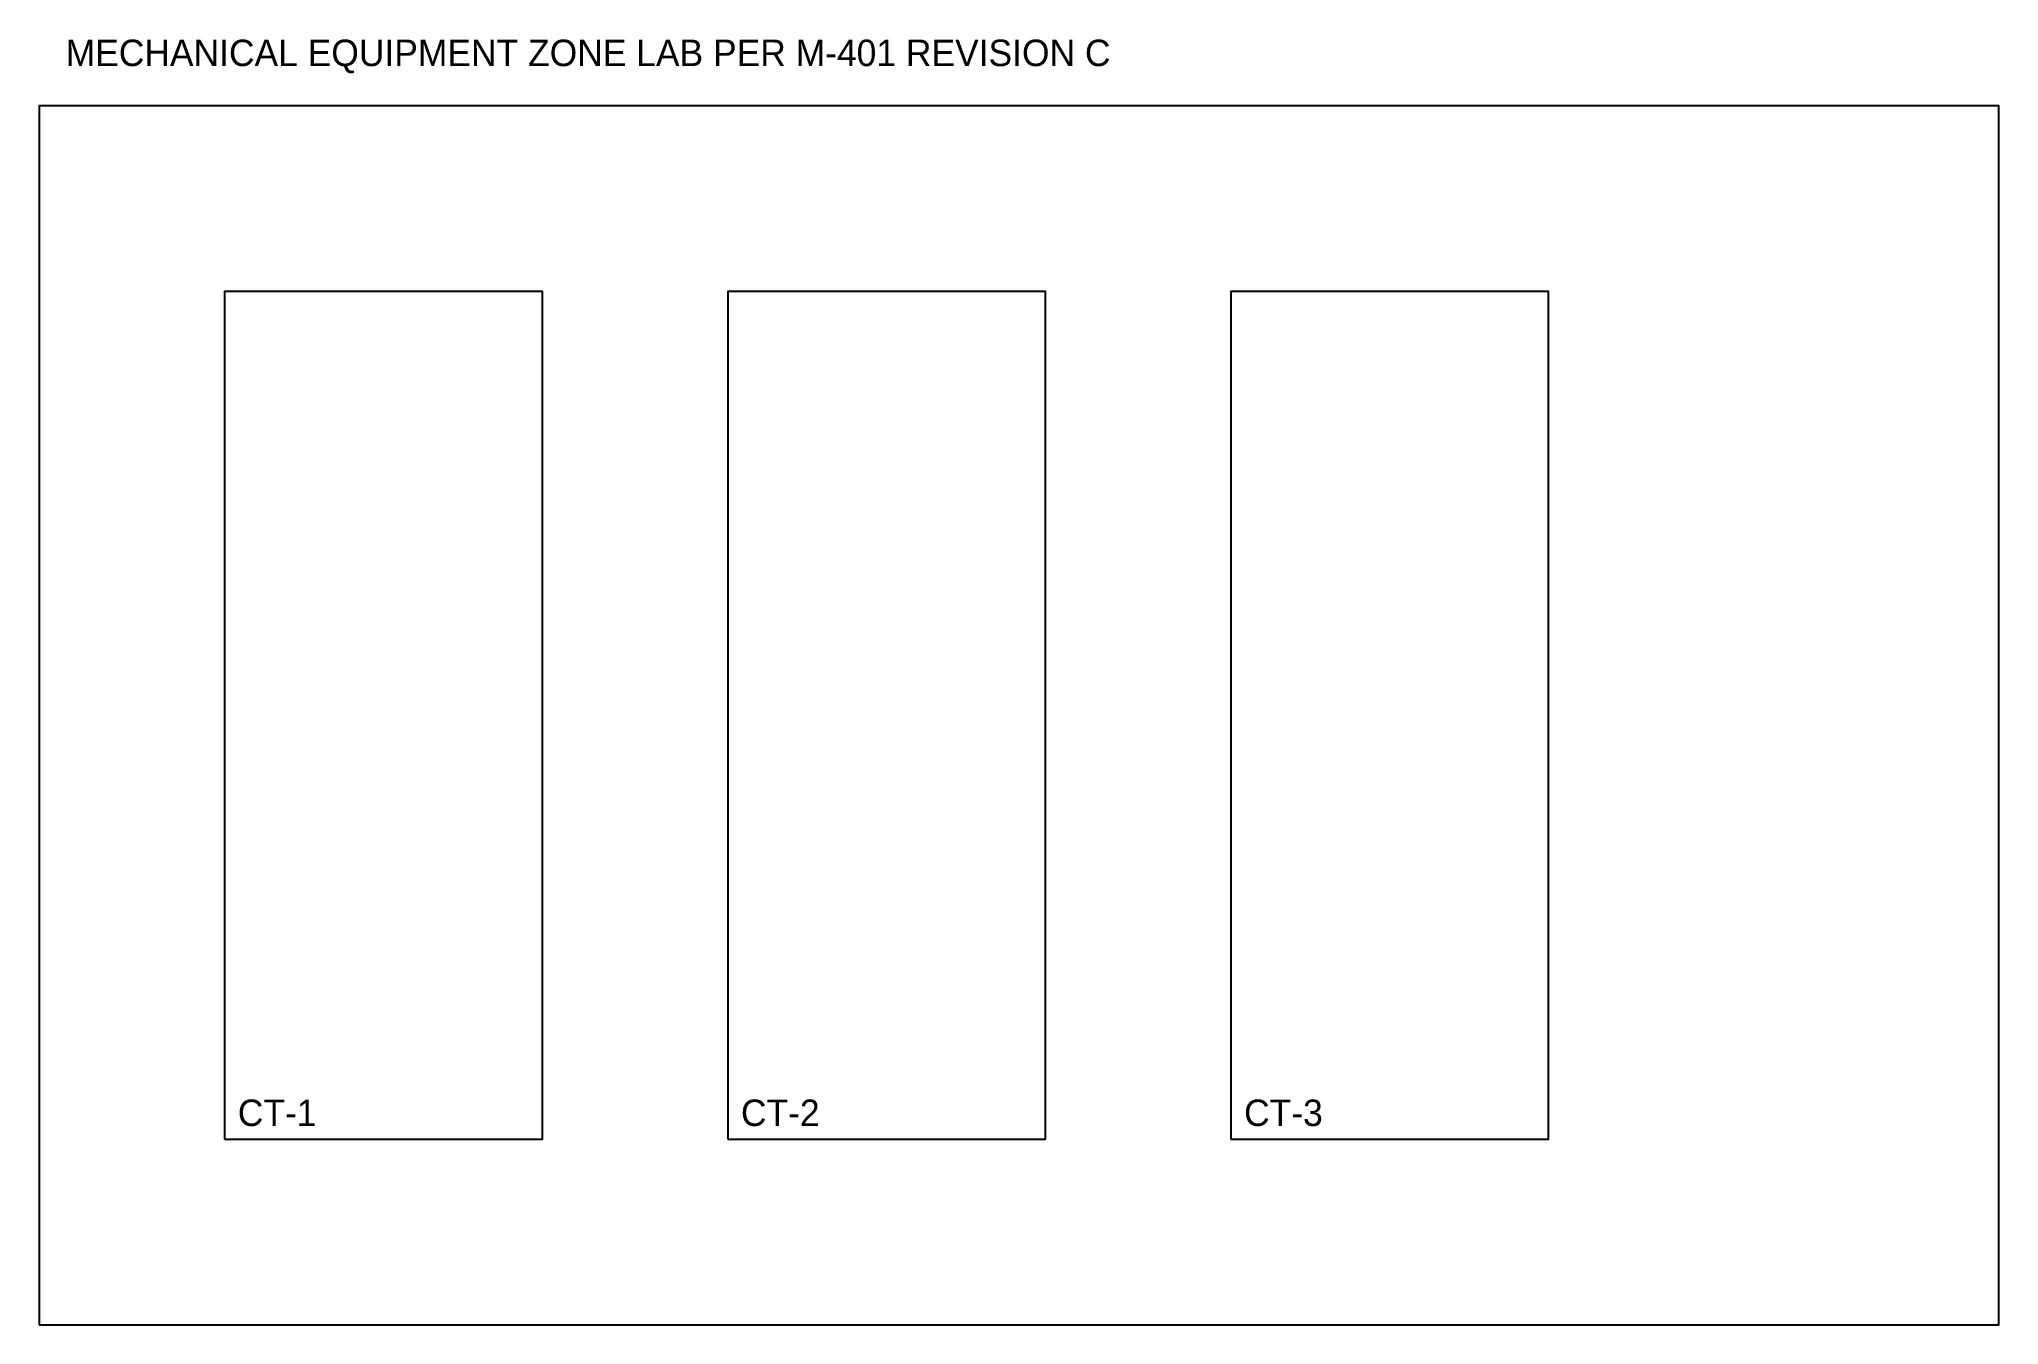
# Model space of a CAD drawing. Header units: feet. Extents: x -10 to 234, y -70 to 473.
# Drawn here: x 12 to 86, y 412 to 460.5 of the extents above.
import ezdxf

# ---------------------------------------------------------------- set-up
doc = ezdxf.new("R2010")
doc.units = ezdxf.units.FT
doc.header["$MEASUREMENT"] = 0
for name, color, linetype in [('G-ANNO', 8, 'Continuous'), ('M-CTWR-PLAN', 3, 'Continuous'), ('M-EQPM-ZONE', 8, 'Continuous')]:
    doc.layers.add(name, color=color, linetype=linetype)

msp = doc.modelspace()

# ---------------------------------------------------------------- linework, layer by layer
at = {"layer": 'M-CTWR-PLAN'}
for points in [[(19, 419), (31, 419), (31, 451), (19, 451)], [(38, 419), (50, 419), (50, 451), (38, 451)], [(57, 419), (69, 419), (69, 451), (57, 451)]]:
    msp.add_lwpolyline(points, close=True, dxfattribs=at)
at = {"layer": 'M-EQPM-ZONE'}
msp.add_lwpolyline([(12, 412), (86, 412), (86, 458), (12, 458)], close=True, dxfattribs=at)

# ---------------------------------------------------------------- texts
at = {"layer": 'G-ANNO'}
for s, p in [('MECHANICAL EQUIPMENT ZONE LAB PER M-401 REVISION C', (13, 459.5)), ('CT-1', (19.5, 419.5)), ('CT-2', (38.5, 419.5)), ('CT-3', (57.5, 419.5))]:
    msp.add_text(s, height=1, dxfattribs=at).set_placement(p)

doc.saveas('drawing.dxf')
